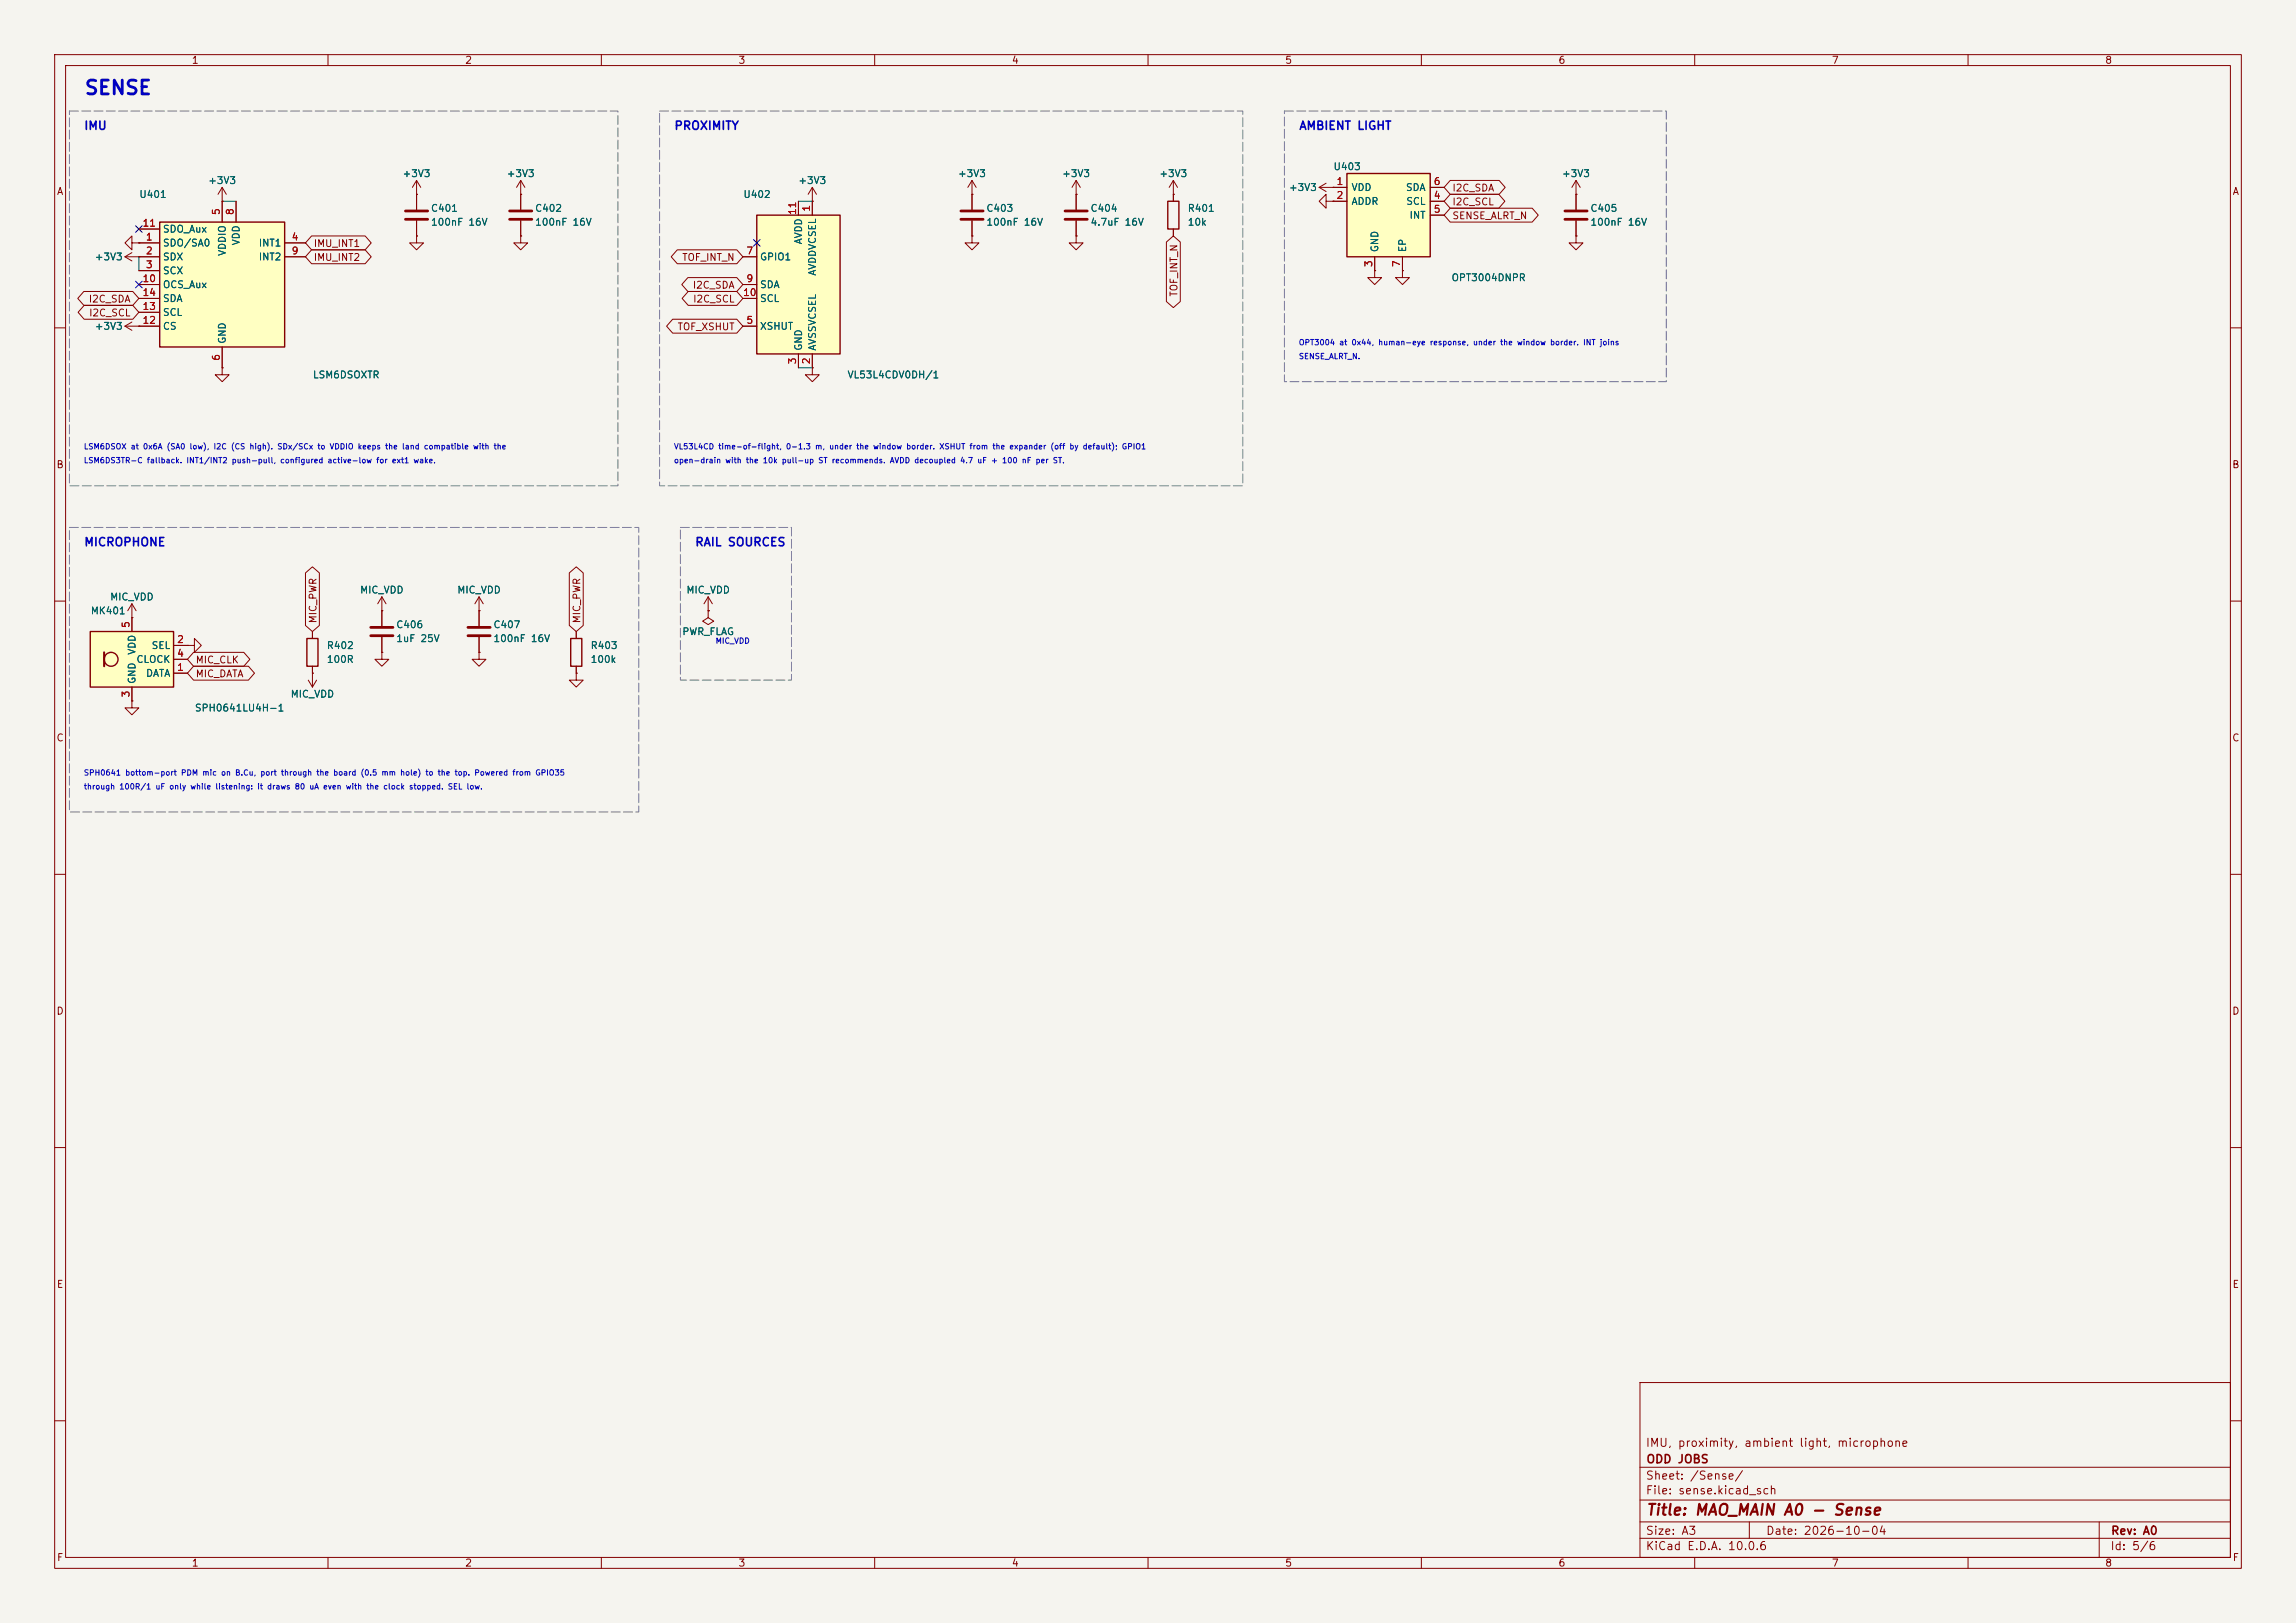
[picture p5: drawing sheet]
<svg xmlns="http://www.w3.org/2000/svg" width="420mm" height="297mm" viewBox="0 0 420 297" stroke-linecap="round" stroke-linejoin="round" font-family="sans-serif">
<defs><g id="words">
<text font-size="2.5" fill="#0000c2" x="15.3" y="18">SENSE</text>
<text font-size="2" fill="#840000" x="301" y="277.8">Title: MAO_MAIN A0 - Sense</text>
<g font-size="1.5" fill="#0000c2">
<text x="15.3" y="24.1">IMU</text>
<text x="123.2" y="24.1">PROXIMITY</text>
<text x="237.5" y="24.1">AMBIENT LIGHT</text>
<text x="15.3" y="100.3">MICROPHONE</text>
<text x="127" y="100.3">RAIL SOURCES</text>
</g>
<g font-size="1.5" fill="#840000">
<text x="300.9" y="265.1">IMU, proximity, ambient light, microphone</text>
<text x="301" y="268.1">ODD JOBS</text>
<text x="300.9" y="273.8">File: sense.kicad_sch</text>
<text x="300.9" y="271.1">Sheet: /Sense/</text>
<text x="300.9" y="281.2">Size: A3</text>
<text x="322.9" y="281.2">Date: 2026-10-04</text>
<text x="386" y="281.2">Rev: A0</text>
<text x="300.9" y="284">KiCad E.D.A. 10.0.6</text>
<text x="385.9" y="284">Id: 5/6</text>
</g>
<g font-size="1.3" fill="#840000">
<text x="35" y="12">1</text>
<text x="85" y="12">2</text>
<text x="135" y="12">3</text>
<text x="185" y="12">4</text>
<text x="235" y="12">5</text>
<text x="285" y="12">6</text>
<text x="335" y="12">7</text>
<text x="385" y="12">8</text>
<text x="10.3" y="36">A</text>
<text x="265.6" y="35.3">I2C_SDA</text>
<text x="408.3" y="36">A</text>
<text x="265.6" y="37.9">I2C_SCL</text>
<text x="265.6" y="40.4">SENSE_ALRT_N</text>
<text x="57.3" y="45.5">IMU_INT1</text>
<text x="57.3" y="48">IMU_INT2</text>
<text x="124.7" y="48">TOF_INT_N</text>
<text x="126.6" y="53.1">I2C_SDA</text>
<text x="16.1" y="55.7">I2C_SDA</text>
<text x="16.2" y="58.2">I2C_SCL</text>
<text x="126.7" y="55.7">I2C_SCL</text>
<text x="215.7" y="54.4" transform="rotate(-90 215.7 54.4)">TOF_INT_N</text>
<text x="123.8" y="60.7">TOF_XSHUT</text>
<text x="10.2" y="86">B</text>
<text x="408.2" y="86">B</text>
<text x="58.2" y="114.2" transform="rotate(-90 58.2 114.2)">MIC_PWR</text>
<text x="106.5" y="114.2" transform="rotate(-90 106.5 114.2)">MIC_PWR</text>
<text x="35.7" y="124.2">MIC_DATA</text>
<text x="35.7" y="121.7">MIC_CLK</text>
<text x="10.2" y="136">C</text>
<text x="408.2" y="136">C</text>
<text x="10.2" y="186">D</text>
<text x="408.2" y="186">D</text>
<text x="10.3" y="236">E</text>
<text x="408.3" y="236">E</text>
<text x="10.3" y="286">F</text>
<text x="35" y="287">1</text>
<text x="85" y="287">2</text>
<text x="135" y="287">3</text>
<text x="185" y="287">4</text>
<text x="235" y="287">5</text>
<text x="285" y="287">6</text>
<text x="335" y="287">7</text>
<text x="385" y="287">8</text>
<text x="408.3" y="286">F</text>
</g>
<g font-size="1.3" fill="#006464">
<text x="38" y="34">+3V3</text>
<text x="73.5" y="32.7">+3V3</text>
<text x="92.6" y="32.7">+3V3</text>
<text x="145.9" y="34">+3V3</text>
<text x="175.1" y="32.7">+3V3</text>
<text x="194.2" y="32.7">+3V3</text>
<text x="212" y="32.7">+3V3</text>
<text x="235.7" y="35.3">+3V3</text>
<text x="243.8" y="31.4">U403</text>
<text x="247.1" y="35.3">VDD</text>
<text x="257.1" y="35.3">SDA</text>
<text x="285.6" y="32.7">+3V3</text>
<text x="25.4" y="36.5">U401</text>
<text x="78.7" y="39.1">C401</text>
<text x="78.7" y="41.6">100nF 16V</text>
<text x="97.8" y="39.1">C402</text>
<text x="97.8" y="41.6">100nF 16V</text>
<text x="135.9" y="36.5">U402</text>
<text x="180.3" y="39.1">C403</text>
<text x="180.3" y="41.6">100nF 16V</text>
<text x="199.4" y="39.1">C404</text>
<text x="199.4" y="41.6">4.7uF 16V</text>
<text x="217.2" y="39.1">R401</text>
<text x="217.2" y="41.6">10k</text>
<text x="247.1" y="37.8">ADDR</text>
<text x="257.1" y="37.8">SCL</text>
<text x="257.7" y="40.3">INT</text>
<text x="290.8" y="39.1">C405</text>
<text x="290.8" y="41.6">100nF 16V</text>
<text x="17.2" y="48">+3V3</text>
<text x="29.7" y="45.4">SDO/SA0</text>
<text x="29.7" y="48">SDX</text>
<text x="29.7" y="42.9">SDO_Aux</text>
<text x="41.6" y="46.9" transform="rotate(-90 41.6 46.9)">VDDIO</text>
<text x="44.1" y="45" transform="rotate(-90 44.1 45)">VDD</text>
<text x="47.2" y="45.4">INT1</text>
<text x="47.2" y="48">INT2</text>
<text x="138.9" y="48">GPIO1</text>
<text x="147" y="44.8" transform="rotate(-90 147 44.8)">AVDD</text>
<text x="252.4" y="46.3" transform="rotate(-90 252.4 46.3)">GND</text>
<text x="257.5" y="46.3" transform="rotate(-90 257.5 46.3)">EP</text>
<text x="29.7" y="50.5">SCX</text>
<text x="29.7" y="53">OCS_Aux</text>
<text x="138.9" y="53">SDA</text>
<text x="149.6" y="50.6" transform="rotate(-90 149.6 50.6)">AVDDVCSEL</text>
<text x="265.4" y="51.8">OPT3004DNPR</text>
<text x="29.7" y="58.1">SCL</text>
<text x="29.7" y="55.6">SDA</text>
<text x="138.9" y="55.6">SCL</text>
<text x="17.2" y="60.7">+3V3</text>
<text x="29.7" y="60.7">CS</text>
<text x="41.6" y="63" transform="rotate(-90 41.6 63)">GND</text>
<text x="138.9" y="60.7">XSHUT</text>
<text x="147" y="64.3" transform="rotate(-90 147 64.3)">GND</text>
<text x="149.6" y="64.3" transform="rotate(-90 149.6 64.3)">AVSSVCSEL</text>
<text x="57.1" y="69.5">LSM6DSOXTR</text>
<text x="154.9" y="69.5">VL53L4CDV0DH/1</text>
<text x="16.5" y="112.7">MK401</text>
<text x="20" y="110.2">MIC_VDD</text>
<text x="65.8" y="108.9">MIC_VDD</text>
<text x="83.5" y="108.9">MIC_VDD</text>
<text x="125.5" y="108.9">MIC_VDD</text>
<text x="25.1" y="119.9" transform="rotate(-90 25.1 119.9)">VDD</text>
<text x="27.6" y="119.1">SEL</text>
<text x="59.7" y="119.1">R402</text>
<text x="72.4" y="115.3">C406</text>
<text x="72.4" y="117.8">1uF 25V</text>
<text x="90.2" y="115.3">C407</text>
<text x="90.2" y="117.8">100nF 16V</text>
<text x="107.9" y="119.1">R403</text>
<text x="124.7" y="116.5">PWR_FLAG</text>
<text x="24.8" y="121.6">CLOCK</text>
<text x="25.1" y="125.2" transform="rotate(-90 25.1 125.2)">GND</text>
<text x="26.6" y="124.2">DATA</text>
<text x="59.7" y="121.6">100R</text>
<text x="107.9" y="121.6">100k</text>
<text x="35.5" y="130.5">SPH0641LU4H-1</text>
<text x="53.1" y="128">MIC_VDD</text>
</g>
<g font-size="1.3" fill="#a90000">
<text x="244.4" y="34.2">1</text>
<text x="262.2" y="34.2">6</text>
<text x="26" y="41.8">11</text>
<text x="40.5" y="39.5" transform="rotate(-90 40.5 39.5)">5</text>
<text x="43" y="39.5" transform="rotate(-90 43 39.5)">8</text>
<text x="145.9" y="39.4" transform="rotate(-90 145.9 39.4)">11</text>
<text x="148.5" y="38.8" transform="rotate(-90 148.5 38.8)">1</text>
<text x="244.4" y="36.7">2</text>
<text x="262.2" y="36.7">4</text>
<text x="262.2" y="39.2">5</text>
<text x="26.6" y="44.3">1</text>
<text x="26.6" y="46.9">2</text>
<text x="53.2" y="44.3">4</text>
<text x="53.2" y="46.9">9</text>
<text x="136.4" y="46.9">7</text>
<text x="26" y="51.9">10</text>
<text x="26.6" y="49.4">3</text>
<text x="136.4" y="51.9">9</text>
<text x="251.3" y="49" transform="rotate(-90 251.3 49)">3</text>
<text x="256.4" y="49" transform="rotate(-90 256.4 49)">7</text>
<text x="26" y="59.6">12</text>
<text x="26" y="57">13</text>
<text x="26" y="54.5">14</text>
<text x="135.8" y="54.5">10</text>
<text x="136.4" y="59.6">5</text>
<text x="40.5" y="66.1" transform="rotate(-90 40.5 66.1)">6</text>
<text x="145.9" y="66.8" transform="rotate(-90 145.9 66.8)">3</text>
<text x="148.5" y="66.8" transform="rotate(-90 148.5 66.8)">2</text>
<text x="24" y="115" transform="rotate(-90 24 115)">5</text>
<text x="32.3" y="118">2</text>
<text x="32.3" y="123.1">1</text>
<text x="32.3" y="120.5">4</text>
<text x="24" y="127.7" transform="rotate(-90 24 127.7)">3</text>
</g>
<g font-size="1" fill="#0000c2">
<text x="237.5" y="66">SENSE_ALRT_N.</text>
<text x="237.5" y="63.4">OPT3004 at 0x44, human-eye response, under the window border. INT joins</text>
<text x="15.2" y="82.5">LSM6DSOX at 0x6A (SA0 low), I2C (CS high). SDx/SCx to VDDIO keeps the land compatible with the</text>
<text x="123.2" y="82.5">VL53L4CD time-of-flight, 0-1.3 m, under the window border. XSHUT from the expander (off by default); GPIO1</text>
<text x="15.2" y="85">LSM6DS3TR-C fallback. INT1/INT2 push-pull, configured active-low for ext1 wake.</text>
<text x="123.2" y="85">open-drain with the 10k pull-up ST recommends. AVDD decoupled 4.7 uF + 100 nF per ST.</text>
<text x="130.8" y="118">MIC_VDD</text>
<text x="15.2" y="142.2">SPH0641 bottom-port PDM mic on B.Cu, port through the board (0.5 mm hole) to the top. Powered from GPIO35</text>
<text x="15.2" y="144.7">through 100R/1 uF only while listening: it draws 80 uA even with the clock stopped. SEL low.</text>
</g>
</g></defs>
<path d="M0 0h420v297h-420z" fill="#f5f4ef" stroke="#f5f4ef" stroke-width=".18"/>
<g fill="none" stroke="#840000" stroke-width=".18">
<path d="M10 10h400v277h-400zM12 12h396v273h-396zM60 10v2M110 10v2M160 10v2M210 10v2M260 10v2M310 10v2M360 10v2M10 60h2M408 60h2M10 110h2"/>
<path d="M34.3 118.1h1.3v-1.3l1.2 1.3-1.2 1.3v-1.3M34.3 118.1h.1M408 110h2M10 160h2M408 160h2M10 210h2M408 210h2M300 253h108v32h-108zM10 260h2M300 278.5h108M300 274.5h108M300 268.5h108"/>
<path d="M320 278.5v3M384 278.5v6.5M408 260h2M60 285v2M110 285v2M160 285v2M210 285v2M260 285v2M300 281.5h108M310 285v2M360 285v2"/>
</g>
<path d="M29.2 40.6h22.9v22.9h-22.9z" fill="#ffffc2"/>
<path d="M29.2 40.6h22.9v22.9h-22.9z" fill="none" stroke="#840000" stroke-width=".25"/>
<g fill="none" stroke="#840000" stroke-width=".18">
<path d="M40.6 36.8v3.8M43.2 36.8v3.8M76.2 35.6h.1M76.2 33l-.8 1.3M76.2 33l.8 1.3M76.2 33v2.6M95.2 35.6v2.8M148.6 36.8h.1M148.6 34.3l-.8 1.3M148.6 34.3l.8 1.3M148.6 34.3v2.5M242.6 36.8v-1.2l-1.3 1.2 1.3 1.3v-1.3h1.2"/>
<path d="M243.8 36.8h.1M22.9 47h6.3M22.9 59.7h6.3M22.9 59.7l1.2 .8M22.9 47l1.2 .8M24.1 44.5v-1.3l-1.2 1.3 1.2 1.2v-1.2h1.3M24.1 58.9l-1.2 .8M24.1 46.2l-1.2 .8M25.4 59.7h.1M25.4 44.5h.1M25.4 47h.1M25.4 44.5h3.8"/>
<path d="M25.4 49.5h3.8M25.4 52.1h3.8M25.4 41.9h3.8M25.4 57.2h3.8M25.4 54.6h3.8M52.1 44.5h3.8M52.1 47h3.8M95.2 40.4v2.8M40.6 67.3v1.3h1.3l-1.3 1.3-1.2-1.3h1.2M40.6 67.3h.1M40.6 63.5v3.8M87.6 111.8h.1"/>
<path d="M87.6 109.2l-.7 1.3M87.6 109.2l.8 1.3M87.6 109.2v2.6M129.5 111.8v1.2l1.1 .7-1.1 .6-1-.6 1-.7M129.5 111.8h.1M129.5 109.2l-.7 1.3M129.5 109.2l.8 1.3M129.5 109.2v2.6M56.4 124.5l.7 1.2M57.1 123.2h.1M57.1 123.2v2.5M57.9 124.5l-.8 1.2"/>
</g>
<path d="M93.2 38.6h4.1M93.2 40.1h4.1" fill="none" stroke="#840000" stroke-width=".51"/>
<path d="M138.4 39.4h15.3v25.4h-15.3z" fill="#ffffc2"/>
<path d="M138.4 39.4h15.3v25.4h-15.3zM56.1 116.8h2.1v5.1h-2.1zM104.4 116.8h2v5.1h-2z" fill="none" stroke="#840000" stroke-width=".25"/>
<g fill="none" stroke="#840000" stroke-width=".18">
<path d="M76.2 35.6v2.8M95.2 35.6h.1M95.2 33l-.7 1.3M95.2 33l.8 1.3M95.2 33v2.6M146 36.8v2.6M148.6 36.8v2.6M76.2 43.2v1.3h1.3l-1.3 1.2-1.3-1.2h1.3M76.2 43.2h.1M76.2 40.4v2.8M95.2 43.2v1.3h1.3l-1.3 1.2-1.2-1.2h1.2M95.2 43.2h.1"/>
<path d="M135.9 59.7h2.5M135.9 47h2.5M135.9 52.1h2.5M135.9 54.6h2.5M146 64.8v2.5M148.6 64.8v2.5M24.1 113h.1M24.1 110.5l-.7 1.3M24.1 110.5l.8 1.3M24.1 110.5v2.5M57.1 115.6v1.2M69.8 111.8h.1"/>
<path d="M69.8 119.4v1.3h1.3l-1.3 1.2-1.2-1.2h1.2M69.8 119.4h.1M69.8 109.2l-.7 1.3M69.8 109.2l.8 1.3M69.8 109.2v5.4M69.8 116.6v2.8M87.6 119.4v1.3h1.3l-1.3 1.2-1.2-1.2h1.2M87.6 119.4h.1M87.6 111.8v2.8M87.6 116.6v2.8M105.4 115.6v1.2M24.1 128.3v1.2h1.3l-1.3 1.3-1.2-1.3h1.2"/>
<path d="M24.1 128.3h.1M57.1 121.9v1.3M105.4 121.9v1.3"/>
</g>
<path d="M74.2 38.6h4M74.2 40.1h4M67.8 114.8h4.1M67.8 116.3h4.1M85.6 114.8h4.1M85.6 116.3h4.1" fill="none" stroke="#840000" stroke-width=".51"/>
<path d="M246.4 31.8h15.2v15.2h-15.2z" fill="#ffffc2"/>
<path d="M213.6 36.8h2v5.1h-2zM246.4 31.8h15.2v15.2h-15.2z" fill="none" stroke="#840000" stroke-width=".25"/>
<g fill="none" stroke="#840000" stroke-width=".18">
<path d="M177.8 35.6h.1M177.8 33l-.8 1.3M177.8 33l.8 1.3M177.8 33v5.4M214.6 35.6v1.2M241.3 34.3h5.1M241.3 34.3l1.3 .8M242.6 33.5l-1.3 .8M243.8 34.3h.1M243.8 36.8h2.6M261.6 34.3h2.6M261.6 36.8h2.6"/>
<path d="M261.6 39.4h2.6M177.8 43.2v1.3h1.3l-1.3 1.2-1.3-1.2h1.3M177.8 43.2h.1M177.8 40.4v2.8M214.6 41.9v1.3M251.5 47v2.5M256.5 47v2.5M148.6 67.3v1.3h1.3l-1.3 1.3-1.3-1.3h1.3M148.6 67.3h.1M105.4 123.2v1.3h1.3l-1.3 1.2-1.3-1.2h1.3M105.4 123.2h.1"/>
</g>
<path d="M175.8 38.6h4M175.8 40.1h4" fill="none" stroke="#840000" stroke-width=".51"/>
<path d="M16.5 115.6h15.2v10.1h-15.2z" fill="#ffffc2"/>
<g fill="none" stroke="#840000" stroke-width=".25">
<path d="M16.5 115.6h15.2v10.1h-15.2z"/>
<circle cx="20.3" cy="120.6" r="1.27"/>
</g>
<path d="M19 119.4v2.5" fill="none" stroke="#840000" stroke-width=".38"/>
<g fill="none" stroke="#840000" stroke-width=".18">
<path d="M40.6 36.8h.1M40.6 34.3l-.7 1.3M40.6 34.3l.8 1.3M40.6 34.3v6.3M43.2 36.8v3.8M76.2 35.6h.1M76.2 35.6v2.8M95.2 35.6h.1M95.2 35.6v2.8M146 36.8v2.6M148.6 36.8h.1M148.6 36.8v2.6"/>
<path d="M177.8 35.6h.1M177.8 35.6v2.8M196.8 35.6h.1M196.8 33v5.4M196.8 33l-.7 1.3M196.8 33l.8 1.3M214.6 35.6h.1M214.6 33l-.7 1.3M214.6 33l.8 1.3M214.6 33v3.8M243.8 34.3h.1M243.8 36.8h.1"/>
<path d="M243.8 34.3h2.6M243.8 36.8h2.6M261.6 34.3h2.6M261.6 36.8h2.6M261.6 39.4h2.6M265.3 35.6h8.9l1.1 1.2-1.1 1.3h-8.9l-1.1-1.3zM265.3 33h8.9l1.1 1.3-1.1 1.3h-8.9l-1.1-1.3zM265.3 38.1h15l1.1 1.3-1.1 1.2h-15l-1.1-1.2zM288.3 35.6h.1M288.3 33l-.8 1.3M288.3 33l.8 1.3M288.3 33v5.4"/>
<path d="M15.3 53.3h9l1.1 1.3-1.1 1.3h-9l-1.1-1.3zM15.4 55.9h8.9l1.1 1.3-1.1 1.2h-8.9l-1.1-1.2zM25.4 59.7h.1M25.4 44.5h.1M25.4 47h.1M25.4 44.5h3.8M25.4 47h3.8M25.4 49.5h3.8M25.4 52.1h3.8M25.4 41.9h3.8M25.4 59.7h3.8M25.4 57.2h3.8"/>
<path d="M25.4 54.6h3.8M52.1 44.5h3.8M52.1 47h3.8M57 43.2h9.8l1.1 1.3-1.1 1.2h-9.8l-1.1-1.2zM57 45.7h9.8l1.1 1.3-1.1 1.3h-9.8l-1.1-1.3zM76.2 43.2h.1M76.2 40.4v2.8M95.2 43.2h.1M95.2 40.4v2.8M123 58.4h11.8l1.1 1.3-1.1 1.3h-11.8l-1.1-1.3zM123.9 45.7h10.9l1.1 1.3-1.1 1.3h-10.9l-1.1-1.3zM125.8 50.8h9l1.1 1.3-1.1 1.2h-9l-1.1-1.2z"/>
<path d="M125.9 53.3h8.9l1.1 1.3-1.1 1.3h-8.9l-1.1-1.3zM135.9 47h2.5M135.9 52.1h2.5M135.9 59.7h2.5M135.9 54.6h2.5M177.8 43.2h.1M177.8 40.4v2.8M196.8 43.2v1.3h1.3l-1.3 1.2-1.2-1.2h1.2M196.8 43.2h.1M196.8 40.4v2.8M213.4 44.3l1.2-1.1 1.3 1.1v10.9l-1.3 1.1-1.2-1.1zM214.6 41.9v1.3"/>
<path d="M251.5 49.5v1.3h1.2l-1.2 1.3-1.3-1.3h1.3M251.5 49.5h.1M251.5 47v2.5M256.5 49.5v1.3h1.3l-1.3 1.3-1.2-1.3h1.2M256.5 49.5h.1M256.5 47v2.5M288.3 43.2v1.3h1.3l-1.3 1.2-1.3-1.2h1.3M288.3 43.2h.1M288.3 40.4v2.8M40.6 67.3h.1M40.6 63.5v3.8M146 64.8v2.5"/>
<path d="M148.6 67.3h.1M148.6 64.8v2.5M24.1 113h.1M24.1 113v2.6M31.7 118.1h2.6M34.3 118.1h.1M35.4 119.4h9.2l1.1 1.3-1.1 1.2h-9.2l-1.1-1.2zM55.9 104.8l1.2-1.1 1.3 1.1v9.7l-1.3 1.1-1.2-1.1zM57.1 115.6v1.2M69.8 111.8h.1M69.8 119.4h.1M69.8 111.8v2.8"/>
<path d="M69.8 116.6v2.8M87.6 111.8h.1M87.6 119.4h.1M87.6 111.8v2.8M87.6 116.6v2.8M104.1 104.8l1.3-1.1 1.3 1.1v9.7l-1.3 1.1-1.3-1.1zM105.4 115.6v1.2M129.5 111.8h.1M24.1 128.3h.1M24.1 125.7v2.6M31.7 123.2h2.6M31.7 120.7h2.6"/>
<path d="M35.4 121.9h10l1.2 1.3-1.2 1.3h-10l-1.1-1.3zM57.1 123.2h.1M57.1 121.9v1.3M105.4 123.2h.1M105.4 121.9v1.3"/>
</g>
<path d="M194.8 38.6h4.1M286.3 38.6h4M194.8 40.1h4.1M286.3 40.1h4" fill="none" stroke="#840000" stroke-width=".51"/>
<path d="M40.6 36.8h2.6M146 36.8h2.6M25.4 47v2.5M146 67.3h2.6" fill="none" stroke="#009600" stroke-width=".18"/>
<path d="M24.8 51.5l1.2 1.2M24.8 41.3l1.2 1.2M26 51.5l-1.2 1.2M26 41.3l-1.2 1.2M137.8 43.8l1.2 1.3M139 43.8l-1.2 1.3" fill="none" stroke="#000084" stroke-width=".18"/>
<path d="M12.7 20.3h100.3v68.6h-100.3zM120.6 20.3h106.7v68.6h-106.7zM234.9 20.3h69.9v49.6h-69.9zM12.7 96.5h104.1v52.1h-104.1zM124.5 96.5h20.3v28h-20.3z" fill="none" stroke="#787878" stroke-width=".18" stroke-dasharray="1.6 .6"/>
<use href="#words"/>
</svg>
